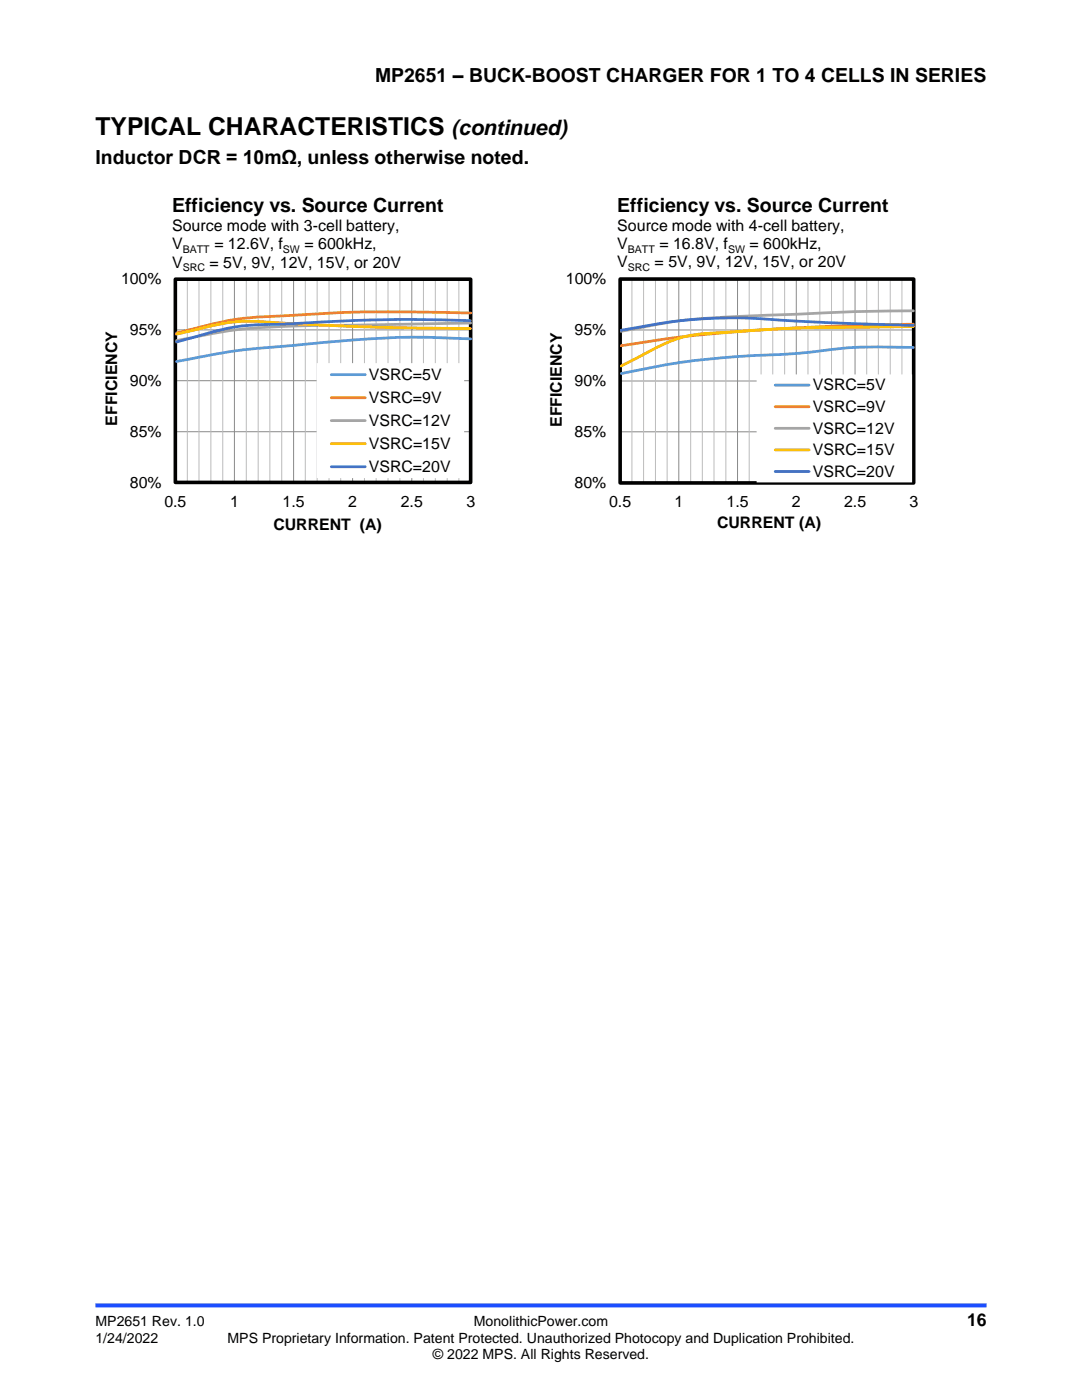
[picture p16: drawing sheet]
<svg xmlns="http://www.w3.org/2000/svg" width="216mm" height="279mm" viewBox="0 0 216 279" stroke-linecap="round" stroke-linejoin="round" font-family="sans-serif">
<defs><g id="words">
<text font-size="4.9" x="19" y="27">TYPICAL CHARACTERISTICS</text>
<text font-size="4.2" x="90.1" y="27">(continued)</text>
<g font-size="3.9">
<text x="74.8" y="16.3">MP2651 – BUCK-BOOST CHARGER FOR 1 TO 4 CELLS IN SERIES</text>
<text x="19" y="32.7">Inductor DCR = 10mΩ, unless otherwise noted.</text>
<text x="34.4" y="42.3">Efficiency vs. Source Current</text>
<text x="123.2" y="42.2">Efficiency vs. Source Current</text>
</g>
<text font-size="3.5" x="193" y="264.6">16</text>
<g font-size="3.2">
<text x="34.4" y="46.1">Source mode with 3-cell battery,</text>
<text x="123.2" y="46">Source mode with 4-cell battery,</text>
<text x="34.4" y="49.8">V</text>
<text x="34.4" y="53.4">V</text>
<text x="41.8" y="53.4">= 5V, 9V, 12V, 15V, or 20V</text>
<text x="42.8" y="49.8">= 12.6V, f</text>
<text x="60.7" y="49.8">= 600kHz,</text>
<text x="123.2" y="49.7">V</text>
<text x="123.2" y="53.3">V</text>
<text x="130.6" y="53.3">= 5V, 9V, 12V, 15V, or 20V</text>
<text x="131.6" y="49.7">= 16.8V, f</text>
<text x="149.6" y="49.7">= 600kHz,</text>
<text x="24.1" y="56.7">100%</text>
<text x="112.9" y="56.7">100%</text>
<text x="25.9" y="66.9">95%</text>
<text x="114.7" y="66.9">95%</text>
<text x="25.9" y="77">90%</text>
<text x="73.6" y="75.8">VSRC=5V</text>
<text x="114.7" y="77">90%</text>
<text x="162.2" y="77.9">VSRC=5V</text>
<text x="73.6" y="80.4">VSRC=9V</text>
<text x="162.2" y="82.2">VSRC=9V</text>
<text x="23.4" y="85" transform="rotate(-90 23.4 85)">EFFICIENCY</text>
<text x="25.9" y="87.2">85%</text>
<text x="73.6" y="85">VSRC=12V</text>
<text x="73.6" y="89.6">VSRC=15V</text>
<text x="112.1" y="85.2" transform="rotate(-90 112.1 85.2)">EFFICIENCY</text>
<text x="114.7" y="87.2">85%</text>
<text x="162.2" y="86.5">VSRC=12V</text>
<text x="73.6" y="94.2">VSRC=20V</text>
<text x="162.2" y="90.8">VSRC=15V</text>
<text x="162.2" y="95.1">VSRC=20V</text>
<text x="25.9" y="97.3">80%</text>
<text x="32.8" y="101.1">0.5</text>
<text x="45.9" y="101.1">1</text>
<text x="56.4" y="101.1">1.5</text>
<text x="69.5" y="101.1">2</text>
<text x="80" y="101.1">2.5</text>
<text x="93.1" y="101.1">3</text>
<text x="114.7" y="97.4">80%</text>
<text x="121.5" y="101.2">0.5</text>
<text x="134.6" y="101.2">1</text>
<text x="145" y="101.2">1.5</text>
<text x="158" y="101.2">2</text>
<text x="168.4" y="101.2">2.5</text>
<text x="181.5" y="101.2">3</text>
<text x="54.6" y="105.7">CURRENT (A)</text>
<text x="143.1" y="105.4">CURRENT (A)</text>
</g>
<g font-size="2.8">
<text x="19" y="264.6">MP2651 Rev. 1.0</text>
<text x="19" y="267.9">1/24/2022</text>
<text x="45.4" y="267.9">MPS Proprietary Information. Patent Protected. Unauthorized Photocopy and Duplication Prohibited.</text>
<text x="94.6" y="264.6">MonolithicPower.com</text>
<text x="86.4" y="271.2">© 2022 MPS. All Rights Reserved.</text>
</g>
<g font-size="2.1">
<text x="36.5" y="50.5">BATT</text>
<text x="56.5" y="50.5">SW</text>
<text x="125.3" y="50.4">BATT</text>
<text x="145.3" y="50.4">SW</text>
<text x="36.5" y="54.1">SRC</text>
<text x="125.3" y="54.1">SRC</text>
</g>
</g></defs>
<path d="M19 260.5h177.8" fill="none" stroke="#1c4eff" stroke-width=".79" stroke-linecap="butt"/>
<path d="M35 55.7h58.9v40.6h-58.9M46.8 55.7v40.6M58.6 55.7v40.6M70.4 55.7v40.6M82.2 55.7v40.6M35 65.8h58.9M35 76h58.9M35 86.2h58.9" fill="none" stroke="#898989" stroke-width=".2"/>
<g fill="none" stroke="#bcbcbc" stroke-width=".2">
<path d="M37.4 55.7v40.6M39.7 55.7v40.6M42.1 55.7v40.6M44.4 55.7v40.6M49.1 55.7v40.6M51.5 55.7v40.6M53.8 55.7v40.6M56.2 55.7v40.6M60.9 55.7v40.6M63.3 55.7v40.6M65.7 55.7v40.6M68 55.7v40.6"/>
<path d="M72.7 55.7v40.6M75.1 55.7v40.6M77.4 55.7v40.6M79.8 55.7v40.6M84.5 55.7v40.6M86.9 55.7v40.6M89.2 55.7v40.6M91.6 55.7v40.6"/>
</g>
<path d="M35 55.7h58.9v40.6h-58.9z" fill="none" stroke="#000" stroke-width=".72" stroke-linecap="butt"/>
<path d="M35 55.7v40.6h58.9" fill="none" stroke="#000" stroke-width=".2"/>
<path d="M93.9 67.6a194.2 194.2 0 0 0-35.3 1.3 138 138 0 0 0-23.4 3.3" fill="none" stroke="#5b9bd5" stroke-width=".55"/>
<path d="M93.9 62.5l-11.8-.2a351.7 351.7 0 0 0-35.1 1.4l-4.2 .9-7.6 1.9" fill="none" stroke="#ed7d31" stroke-width=".55"/>
<path d="M93.9 64.5l-26.6 .4a161.3 161.3 0 0 0-23.5 1.4l-8.6 1.7" fill="none" stroke="#a5a5a5" stroke-width=".55"/>
<path d="M93.9 65.6l-21.3-.4-17.2-.8a39.1 39.1 0 0 0-17 1.6l-3.2 .7" fill="none" stroke="#ffc000" stroke-width=".55"/>
<path d="M93.9 64l-9.7-.2h-7.4l-7.4 .2-12.9 .7a50.2 50.2 0 0 0-18.1 2.7l-3.2 .9" fill="none" stroke="#4472c4" stroke-width=".55"/>
<path d="M63.2 72.5h29.4v22.9h-29.4z" fill-rule="evenodd" fill="#fff"/>
<path d="M66.1 74.8h6.8M182.3 69.3a105.6 105.6 0 0 0-22.2 1.1l-3.2 .3a163.3 163.3 0 0 0-32.9 3.8" fill="none" stroke="#5b9bd5" stroke-width=".55"/>
<path d="M66.1 79.4h6.8M182.3 64.7l-18.1 .5-15.9 .9a223.7 223.7 0 0 0-24.4 2.9" fill="none" stroke="#ed7d31" stroke-width=".55"/>
<path d="M182.3 62l-11.8 .2-19 .8a127.3 127.3 0 0 0-24.4 2.5l-3.2 .6M66.1 83.9h6.8" fill="none" stroke="#a5a5a5" stroke-width=".55"/>
<path d="M182.3 65.2l-13.9 .2a294 294 0 0 0-30.6 1.5 36.5 36.5 0 0 0-10.7 4.5l-3.2 1.7M66.1 88.5h6.8" fill="none" stroke="#ffc000" stroke-width=".55"/>
<path d="M182.2 64.9l-21.1-.7a197.6 197.6 0 0 0-18.1-.7 110.2 110.2 0 0 0-19.1 2.4M66.1 93.2h6.8" fill="none" stroke="#4472c4" stroke-width=".55"/>
<path d="M123.8 55.7h58.5v40.7h-58.5M135.4 55.7v40.7M147.2 55.7v40.7M158.9 55.7v40.7M170.6 55.7v40.7M123.8 65.9h58.5M123.8 76h58.5M123.8 86.2h58.5" fill="none" stroke="#898989" stroke-width=".2"/>
<g fill="none" stroke="#bcbcbc" stroke-width=".2">
<path d="M126.1 55.7v40.7M128.4 55.7v40.7M130.8 55.7v40.7M133.1 55.7v40.7M137.8 55.7v40.7M140.1 55.7v40.7M142.5 55.7v40.7M144.8 55.7v40.7M149.5 55.7v40.7M151.9 55.7v40.7M154.2 55.7v40.7M156.6 55.7v40.7"/>
<path d="M161.2 55.7v40.7M163.6 55.7v40.7M165.9 55.7v40.7M168.2 55.7v40.7M172.9 55.7v40.7M175.3 55.7v40.7M177.6 55.7v40.7M180 55.7v40.7"/>
</g>
<path d="M123.7 55.7h58.6v40.7h-58.6z" fill="none" stroke="#000" stroke-width=".72" stroke-linecap="butt"/>
<path d="M123.8 55.7v40.7h58.5" fill="none" stroke="#000" stroke-width=".2"/>
<path d="M151 74.7h31v21.6h-31z" fill-rule="evenodd" fill="#fff"/>
<path d="M154.7 76.9h6.8" fill="none" stroke="#5b9bd5" stroke-width=".55"/>
<path d="M154.7 81.2h6.8" fill="none" stroke="#ed7d31" stroke-width=".55"/>
<path d="M154.7 85.5h6.8" fill="none" stroke="#a5a5a5" stroke-width=".55"/>
<path d="M154.7 89.8h6.8" fill="none" stroke="#ffc000" stroke-width=".55"/>
<path d="M154.7 94.1h6.8" fill="none" stroke="#4472c4" stroke-width=".55"/>
<use href="#words"/>
</svg>
